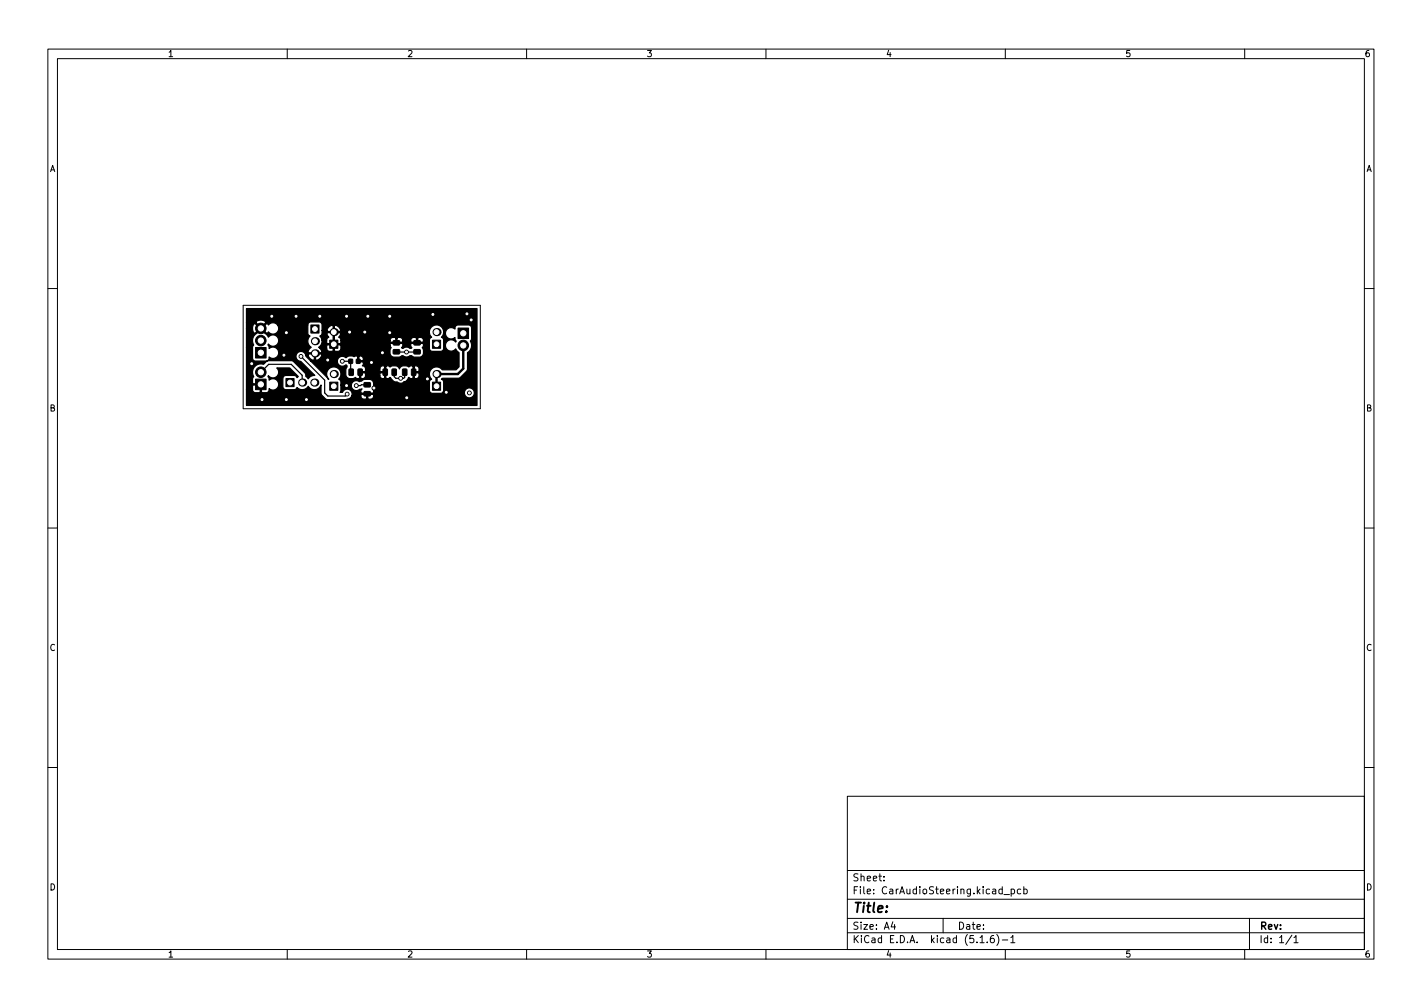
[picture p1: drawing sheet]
<svg xmlns="http://www.w3.org/2000/svg" width="297mm" height="210mm" viewBox="0 0 297 210" stroke-linecap="round" stroke-linejoin="round" font-family="sans-serif">
<defs><g id="words">
<text font-size="2.8" x="178" y="190.6">Title:</text>
<g font-size="2.1">
<text x="178" y="184">Sheet:</text>
<text x="178" y="186.7">File: CarAudioSteering.kicad_pcb</text>
<text x="178" y="196.9">KiCad E.D.A. kicad (5.1.6)-1</text>
<text x="178" y="194.1">Size: A4</text>
<text x="200" y="194.1">Date:</text>
<text x="263" y="194.1">Rev:</text>
<text x="263" y="196.9">Id: 1/1</text>
</g>
<g font-size="1.8">
<text x="35" y="11.9">1</text>
<text x="85" y="11.9">2</text>
<text x="135" y="11.9">3</text>
<text x="185" y="11.9">4</text>
<text x="235" y="11.9">5</text>
<text x="285" y="11.9">6</text>
<text x="10.3" y="35.9">A</text>
<text x="285.3" y="35.9">A</text>
<text x="10.3" y="85.9">B</text>
<text x="285.3" y="85.9">B</text>
<text x="10.3" y="135.9">C</text>
<text x="285.3" y="135.9">C</text>
<text x="10.3" y="185.9">D</text>
<text x="285.3" y="185.9">D</text>
<text x="35" y="199.9">1</text>
<text x="85" y="199.9">2</text>
<text x="135" y="199.9">3</text>
<text x="185" y="199.9">4</text>
<text x="235" y="199.9">5</text>
<text x="285" y="199.9">6</text>
</g>
</g></defs>
<g fill="none" stroke="#000" stroke-width=".21">
<path d="M10 10.2h277v190.1h-277zM12 12.2h273v186.1h-273zM60 10.2v2M110 10.2v2M160 10.2v2M210 10.2v2M260 10.2v2M10 60.2h2M50.8 63.7h49.5v21.6h-49.5zM285 60.2h2M10 110.2h2M285 110.2h2"/>
<path d="M10 160.2h2M177 166.3h108v32h-108zM285 160.2h2M60 198.3v2M110 198.3v2M160 198.3v2M177 194.8h108M177 191.8h108M177 187.8h108M177 181.8h108M184.6 183.8v.1M184.6 183v.1"/>
<path d="M186.5 192.5l-.4 1h1M186.9 193v1M197 191.8v3M204.7 195.8l.4-.5v1.5M204.7 196.8h.9M206.2 196.7v.1M207.6 195.3l-.5 .1a1.01 1.01 0 0 0 0 1.4l.5-.1 .1-.5-.3-.3-.4 .1-.1 .2M208.2 195.1a1.72 1.72 0 0 1 0 2.3M209.4 196.3h1.1M209.7 186.8h1.2M210 198.3v2M211.1 195.8l.5-.5v1.5"/>
<path d="M211.1 196.8h.9M211.2 185.7l.4-.1 .3 .3-.1 .7h-.6M211.2 185.6v1.5M213.2 185.7l-.4-.1-.3 .3 .1 .7h.6M213.9 185.7l.4-.1 .3 .3-.2 .7h-.5M213.9 185.1v1.5M260 198.3v2M261 191.8v6.5M269.9 195.3l-1.3 1.9M270.3 195.8l.4-.5v1.5M270.3 196.8h.8"/>
</g>
<g fill="#000" stroke="#000" stroke-width=".21">
<path d="M53.4 72.6h2.2v2.2h-2.2zM64.9 67.9h1.7v1.7h-1.7zM68.9 71h1.7v1.7h-1.7zM68.9 79.8h1.7v1.7h-1.7zM72.9 75h.7v.9l-.7-.1zM72.9 77.1h.9l-.1 1.3-.8-.1zM74.5 75h.7v.9l-.8-.1zM74.8 77.1h.9l-.1 1.3-.8-.1zM76.1 79.9h1.2l.1 .8-1.3 .1zM80.1 77.1h.8l-.1 1.3-.8-.1zM81.9 77.1h.9l-.1 1.3-.8-.1zM82.2 71.2l1.2-.1 .1 .9h-1.3z"/>
<path d="M82.2 73h1.2l.1 .8-1.3 .1zM84.1 77.1h.9l-.1 1.3-.8-.1zM86 77.1h.9l-.1 1.3-.8-.1zM86.5 71.2l1.2-.1 .1 .9h-1.3zM86.5 73h1.2l.1 .8-1.3 .1zM90.3 79.8h1.7v1.7h-1.7zM90.3 71h1.7v1.7h-1.7zM95.7 68.5h2.2v2.2h-2.2zM53.4 79.2h2.2v2.2h-2.2zM59.7 79h1.7v1.7h-1.7zM76.1 81.8h1.2l.1 .8-1.3 .1z"/>
<circle cx="52.6" cy="75.9" r=".4"/>
<circle cx="54.5" cy="71.1" r="1.1"/>
<circle cx="54.5" cy="68.6" r="1.1"/>
<circle cx="54.5" cy="77.7" r="1.1"/>
<circle cx="56.8" cy="66" r=".4"/>
<circle cx="59.3" cy="74.2" r=".4"/>
<circle cx="59.8" cy="69.5" r=".4"/>
<circle cx="61.8" cy="66" r=".4"/>
<circle cx="62.9" cy="74.4" r=".4"/>
<circle cx="66.8" cy="66" r=".4"/>
<circle cx="68.5" cy="75.2" r=".4"/>
<circle cx="71.5" cy="75.4" r=".4"/>
<circle cx="72.4" cy="66" r=".4"/>
<circle cx="73" cy="69.3" r=".4"/>
<circle cx="76.2" cy="69.3" r=".4"/>
<circle cx="76.8" cy="66" r=".4"/>
<circle cx="77.6" cy="75.7" r=".4"/>
<circle cx="79.9" cy="73.7" r=".4"/>
<circle cx="81.4" cy="69.5" r=".4"/>
<circle cx="81.4" cy="66" r=".4"/>
<circle cx="83.7" cy="79" r=".4"/>
<circle cx="84.9" cy="73.5" r=".4"/>
<circle cx="89.3" cy="79.1" r=".4"/>
<circle cx="90.4" cy="65.7" r=".4"/>
<circle cx="96.8" cy="72.1" r="1.1"/>
<circle cx="97.5" cy="65.5" r=".4"/>
<circle cx="98.4" cy="66.8" r=".4"/>
<circle cx="54.7" cy="83.4" r=".4"/>
<circle cx="59.8" cy="83.4" r=".4"/>
<circle cx="64" cy="83.4" r=".4"/>
<circle cx="72.4" cy="80.5" r=".4"/>
<circle cx="72.5" cy="82.3" r=".4"/>
<circle cx="74.4" cy="80.5" r=".4"/>
<circle cx="78.1" cy="81" r=".4"/>
<circle cx="85" cy="83.1" r=".4"/>
<circle cx="93.2" cy="81.9" r=".4"/>
<circle cx="98" cy="82" r=".4"/>
</g>
<g fill="#000">
<circle cx="63.1" cy="79.9" r=".85"/>
<circle cx="65.7" cy="79.9" r=".85"/>
<circle cx="65.8" cy="71.2" r=".85"/>
<circle cx="65.8" cy="73.8" r=".85"/>
<circle cx="69.7" cy="78.1" r=".85"/>
<circle cx="69.7" cy="69.3" r=".85"/>
<circle cx="91.2" cy="69.3" r=".85"/>
<circle cx="91.2" cy="78.1" r=".85"/>
</g>
<path d="M54.5 77.7l1.6-1.6h4.7l2.3 2.3v1.5M62.9 74.4l4.9 5v2.6l.7 .7h3.6l.4-.4M69.7 69.3v2.6M71.5 75.4h1.8l.1 2.3M82.3 77.7v1l.4 .3h1.6l.2-.2v-1.1M82.8 73.4h4.3M86.4 77.7v2.5M76.7 80.3l-2.3 .2" fill="none" stroke="#000" stroke-width=".25"/>
<path d="M96.8 72.1v4.9l-1.2 1.1h-4.4v2.5" fill="none" stroke="#000" stroke-width=".5"/>
<path d="M51.5 64.4h48.1v20.3h-48.1v-3.3h1.2l.2 .4 .4 .2h.9l.2-.2v-1.4h-1.5l-.2 .1v.9h-1.2v-2.2h1.2v.8l.2 .1h1.7v1.7l.2 .2h.8a.68 .68 0 0 0 .6-.9 1.19 1.19 0 0 0 1.7 0 1.19 1.19 0 0 0 0-1.7 1.19 1.19 0 0 0-1.7 0v-.5l-.2-.3 .1-.2a1.19 1.19 0 0 0 1.7 .2 1.19 1.19 0 0 0 0-1.8h2.7l1.8 1.8-.3 .3-.4-.5h-1.9a.64 .64 0 0 0-.6 .6v1.9l.3 .4 2 .1 .4-.1 .2-.4 .2 .1a1.48 1.48 0 0 0 2.2-.4 1.48 1.48 0 0 0 1.4 .8 1.48 1.48 0 0 0 1.3-1v1.9l.8 .9 .4 .2h4l.7-.2 .5-.5h1.9a.64 .64 0 0 0 .6 .6h.4l.2-.1v-.9h.2v.9l.2 .1h.5a.6 .6 0 0 0 .4-1h-2.4l-.1 .4h-1.9a1.04 1.04 0 0 0-.6-1.4 1.04 1.04 0 0 0-1.4 .6h-.5l.2-.3v-1.2h2.2v.2a1.13 1.13 0 0 0 1.9 .7l.3-.1-.2 .4v.3l.1 .2h2.4l.1-.2v-.3l-.2-.4a1.33 1.33 0 0 0-.3-1.9l-1.4-.1-1 .5a1.04 1.04 0 0 0-1.7 .7h-2.2v-.7l-.5-.5 .2-.2a1.49 1.49 0 0 0-.2-2 1.49 1.49 0 0 0-2.1 .1 1.49 1.49 0 0 0 .1 2.1h-.1l-.2-.4-3.5-3.5h5.6v.2a1.13 1.13 0 0 0 1.8 .7l.2 .4-.3 .5v1.2a1.1 1.1 0 0 0 1.6 .7 .48 .48 0 0 1 .8 0l.3 .1 .2-.2v-1.1h.3v1.1a.6 .6 0 0 0 .6 .1 .6 .6 0 0 0 .4-.6h2.9l.1 .1a.6 .6 0 0 0 .9 .4v-1.1h-.8l-.2 .2v.4h-2.9v-.4l-.2-.2h-1.1v-.2h1.1l.2-.2v-.4h2.9v.4l.2 .2h.8v-1.1h.3v2.4l.2 .2 .3-.1 .4-.2 .3 .4a2.91 2.91 0 0 0 2.4 .7l.2-.1h5.3v1.7a.64 .64 0 0 0 .6 .6h1.7l.5-.2h4.5v.2a1.04 1.04 0 0 0 1.6 .8 1.04 1.04 0 0 0 0-1.7 1.04 1.04 0 0 0-1.6 .7h-4.5l.2-.4v-1.8l-.5-.5 .2-.2 3.6-.1 1.4-1.3 .3-.6v-3.4a1.93 1.93 0 0 0 .6-2.5l.2-.4-.1-2.6-.4-.2h-2.3a.68 .68 0 0 0-.7 .8 1.19 1.19 0 0 0-1.6 .1 1.19 1.19 0 0 0 0 1.6 1.19 1.19 0 0 0 1.6 .1l.1 .4 .2 .3-.1 .2a1.19 1.19 0 0 0-1.8-.2 1.19 1.19 0 0 0 0 1.8 1.19 1.19 0 0 0 1.8-.2l.7 .8v3l-.6 .6h-3a1.49 1.49 0 0 0-2.1-.2 1.49 1.49 0 0 0 0 2.2l-.4 .2-.1 .4h-5.3l.5-.3 .5-.7 .4 .2 .3 .1 .2-.2v-1.1h.2v1.1a.6 .6 0 0 0 .7 .1 .6 .6 0 0 0 .3-.6v-.4l-.1-.2h-1.1v-1.3h.2v1.1h.9l.1-.2v-.5a.6 .6 0 0 0-1-.4l-.7-.1a.48 .48 0 0 1-.9 0 1.17 1.17 0 0 0-1.4 .5l-.1 .1v-.1a1.28 1.28 0 0 0-1.8-.4l-.1 .1-.5-.2-.7 .1a.6 .6 0 0 0-.6 0 .6 .6 0 0 0-.4 .5h-2.9l-.2-.4-.5-.2 .2-.5-.2-.3h-1v-1.1h.3v.8h.7a.57 .57 0 0 0 0-.8 .57 .57 0 0 0-.7 0l-.6-.2-.5 .2a1.58 1.58 0 0 0-1.7 .2 1.04 1.04 0 0 0-1.1-.2 1.04 1.04 0 0 0-.6 .8h-5.6l-1-.9v-.3a.76 .76 0 0 1 .8 .7 .81 .81 0 0 0 1 .3v-1.2h.2v1.2l.2 .1 .6-.2 .4-.5 .1-.4-.1-.2h-2.6l-.2 .2h-.4a1.04 1.04 0 0 0-1.2-.7 1.04 1.04 0 0 0-.9 1.1 1.04 1.04 0 0 0 1 1l3 2.9-.8 .2-.6 .5-.5-.5-.2-.8-2.3-2.3-.4-.2h-5l-1 .8a1.82 1.82 0 0 0-1.9 .6 1.82 1.82 0 0 0-.2 2l-.2 .5h-1.2v-6.6h1.2v2.2a.64 .64 0 0 0 .7 .6h2.3a.69 .69 0 0 0 .5-.9 1.19 1.19 0 0 0 1.7 0 1.19 1.19 0 0 0 0-1.7 1.19 1.19 0 0 0-1.7 0v-.5l-.2-.3 .1-.2a1.19 1.19 0 0 0 1.7 .2 1.19 1.19 0 0 0 0-1.8 1.19 1.19 0 0 0-1.7 .2l-.3-.4-1.3-1.2-.8 .8a1.94 1.94 0 0 0-.8 2.5l-.2 .5h-1.2v-4h1.2l.3 .9 .3 .1 1-1h.4l1 1 .4-.3a1.19 1.19 0 0 0 1.6 .2 1.19 1.19 0 0 0 .3-1.6h6.3v1.8l.5 .5-.2 .1a1.48 1.48 0 0 0 .4 2.2l-.3 .3a.67 .67 0 0 0-.2 .9h2.6l.1-.4-.4-.6h1.4l.1 .4 .3 .2 .8 .1 .2-.2v-1.2h.2v1.2l.2 .2h.6a.64 .64 0 0 0 .6-.7l-.1-.6h10.4v.1a.48 .48 0 0 1 0 .8 1.13 1.13 0 0 0 .7 1.6h1.2l.8-.3a1.02 1.02 0 0 0 1.4 0h.4l.5 .3h1.3a1.1 1.1 0 0 0 .6-1.6 .48 .48 0 0 1 0-.8l.1-.3-.2-.2h-2.4l-.1 .2v.3l.2 .4-.1 .1h-.3a1.03 1.03 0 0 0-1.4 0l-.3-.1 .2-.4v-.3l-.1-.2h-2.4l-.1 .4-13.1-.1-.2 .2v.5h-1.4l-.2-.2 .5-.6 .2-.9h.9v.6l.2 .1h1.2v-2.2h.2v2.2h1.2l.2-.1v-.5h10.3l.1 .3h1.1v-.8h.2v.8h1.1l.1-.3h1.7l.1 .3h1.1v-.8h.2v.8h1.1l.2-.4h1.2v1.7a.64 .64 0 0 0 .6 .7h1.9l.4-.3 .1-2.1-.1-.3-.4-.3 .1-.1a1.49 1.49 0 0 0-.1-2.1 1.49 1.49 0 0 0-2.1 .1 1.49 1.49 0 0 0 .1 2.1l-.4 .3-.1 .3h-1.2a.63 .63 0 0 0-.7-.6l-.4 .1-.2 .1-.4-.1h-.6l-.3 .2-.1 .4h-1.7a.64 .64 0 0 0-.6-.7l-.4 .1-.2 .1-.4-.1h-.6l-.3 .2-.1 .4h-10.3l-.1-.4-.4-.3 .4-.6-.1-.3h-2.6a.7 .7 0 0 0 .3 .9l-.4 .3-.1 .3h-.9l-.5-.8 .4-.4 .1-.8h1l.1 .2h1.2v-1.2h.2v1.2h1.2l.2-.2a1.22 1.22 0 0 0-1.6-1 1.12 1.12 0 0 0-1.3 1h-1v-1.1a.64 .64 0 0 0-.7-.7h-1.8l-.3 .2-.2 .5h-6.3a1.18 1.18 0 0 0-1.9 0l-.4-.4-1 1.1h-.4l-1-1.1a1.02 1.02 0 0 0-.6 1.1h-1.2v-1.2h2l1 1 1-1-.1-.3-1-.3-.8 .3-.1 .3h-2z" fill="#000" stroke="#000" stroke-width=".25"/>
<g fill="#fff" stroke="#fff" stroke-width=".21">
<circle cx="83.7" cy="79" r=".2"/>
<circle cx="84.9" cy="73.5" r=".2"/>
<circle cx="98" cy="82" r=".2"/>
<circle cx="71.5" cy="75.4" r=".2"/>
<circle cx="74.4" cy="80.5" r=".2"/>
<circle cx="62.9" cy="74.4" r=".2"/>
<circle cx="72.5" cy="82.3" r=".2"/>
<circle cx="89.3" cy="79.1" r=".2"/>
<circle cx="93.2" cy="81.9" r=".2"/>
<circle cx="85" cy="83.1" r=".2"/>
<circle cx="78.1" cy="81" r=".2"/>
<circle cx="72.4" cy="80.5" r=".2"/>
<circle cx="68.5" cy="75.2" r=".2"/>
<circle cx="73" cy="69.3" r=".2"/>
<circle cx="76.2" cy="69.3" r=".2"/>
<circle cx="81.4" cy="69.5" r=".2"/>
<circle cx="81.4" cy="66" r=".2"/>
<circle cx="76.8" cy="66" r=".2"/>
<circle cx="72.4" cy="66" r=".2"/>
<circle cx="66.8" cy="66" r=".2"/>
<circle cx="61.8" cy="66" r=".2"/>
<circle cx="56.8" cy="66" r=".2"/>
<circle cx="64" cy="83.4" r=".2"/>
<circle cx="59.3" cy="74.2" r=".2"/>
<circle cx="59.8" cy="69.5" r=".2"/>
<circle cx="98.4" cy="66.8" r=".2"/>
<circle cx="97.5" cy="65.5" r=".2"/>
<circle cx="59.8" cy="83.4" r=".2"/>
<circle cx="54.7" cy="83.4" r=".2"/>
<circle cx="52.6" cy="75.9" r=".2"/>
<circle cx="79.9" cy="73.7" r=".2"/>
<circle cx="77.6" cy="75.7" r=".2"/>
<circle cx="90.4" cy="65.7" r=".2"/>
<circle cx="57" cy="77.7" r=".55"/>
<circle cx="54.5" cy="77.7" r=".55"/>
<circle cx="57" cy="80.3" r=".55"/>
<circle cx="54.5" cy="80.3" r=".55"/>
<circle cx="94.2" cy="72.1" r=".55"/>
<circle cx="96.8" cy="72.1" r=".55"/>
<circle cx="94.2" cy="69.6" r=".55"/>
<circle cx="96.8" cy="69.6" r=".55"/>
<circle cx="57" cy="68.6" r=".55"/>
<circle cx="54.5" cy="68.6" r=".55"/>
<circle cx="57" cy="71.1" r=".55"/>
<circle cx="54.5" cy="71.1" r=".55"/>
<circle cx="57" cy="73.7" r=".55"/>
<circle cx="54.5" cy="73.7" r=".55"/>
<circle cx="69.7" cy="69.3" r=".5"/>
<circle cx="69.7" cy="71.9" r=".5"/>
<circle cx="69.7" cy="78.1" r=".5"/>
<circle cx="69.7" cy="80.6" r=".5"/>
<circle cx="65.8" cy="73.8" r=".5"/>
<circle cx="65.8" cy="71.2" r=".5"/>
<circle cx="65.8" cy="68.7" r=".5"/>
<circle cx="91.2" cy="78.1" r=".5"/>
<circle cx="91.2" cy="80.6" r=".5"/>
<circle cx="91.2" cy="69.3" r=".5"/>
<circle cx="91.2" cy="71.9" r=".5"/>
<circle cx="65.7" cy="79.9" r=".5"/>
<circle cx="63.1" cy="79.9" r=".5"/>
<circle cx="60.6" cy="79.9" r=".5"/>
</g>
<use href="#words"/>
</svg>
